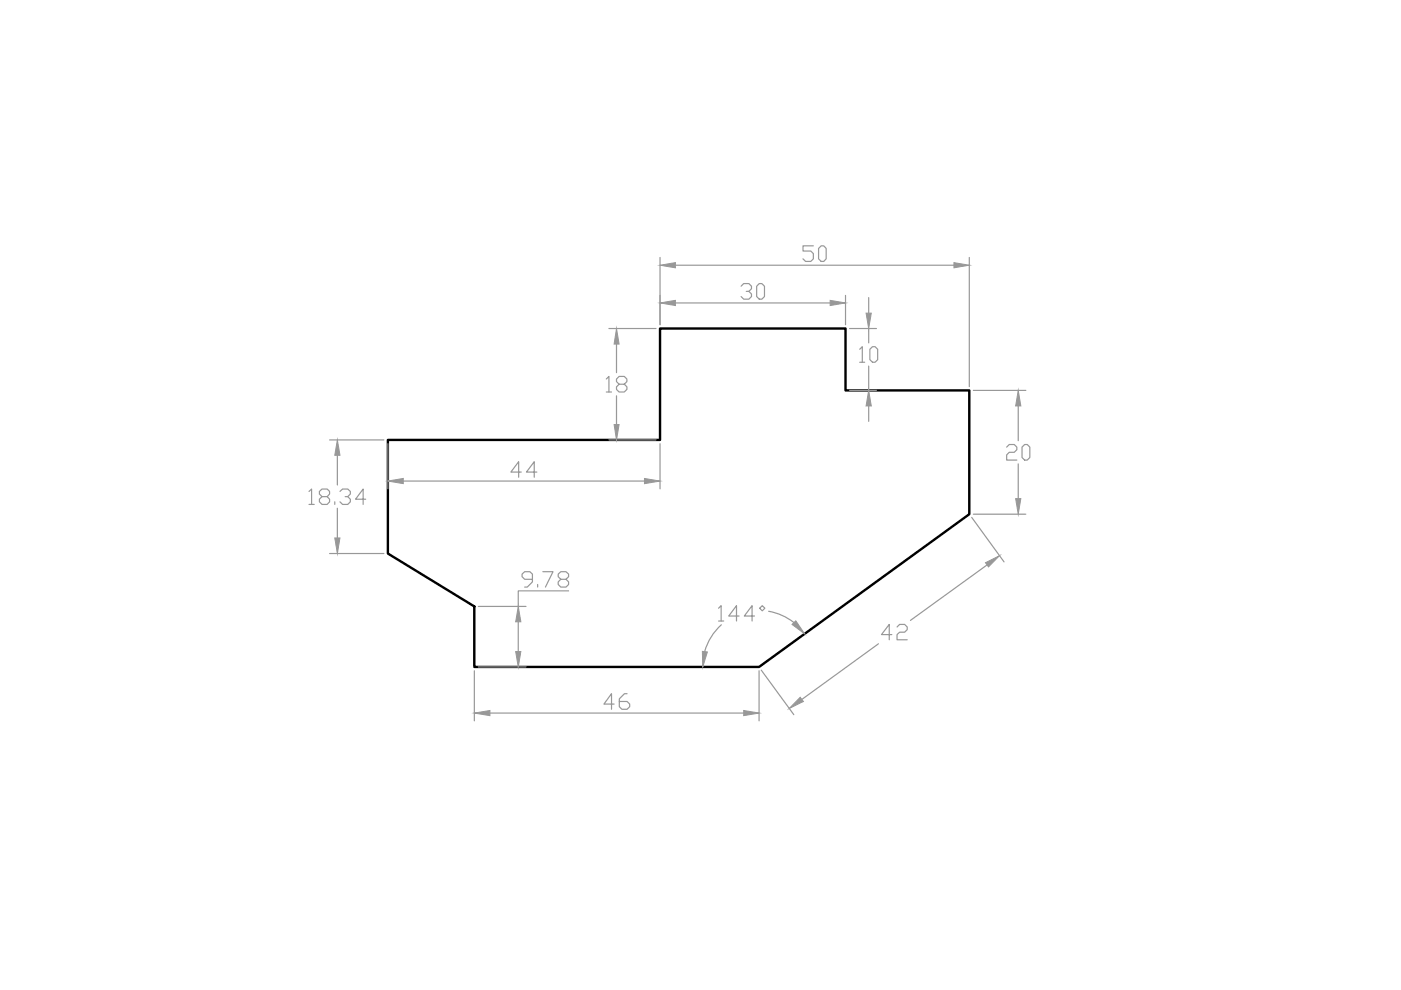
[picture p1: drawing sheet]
<svg xmlns="http://www.w3.org/2000/svg" width="297mm" height="210mm" viewBox="0 0 297 210" stroke-linecap="round" stroke-linejoin="round" font-family="sans-serif">
<!-- layer: 0 -->
<path d="M82.2 93.3h57.7v-23.6h39.4v13.1h26.2v26.2l-44.6 32.4h-60.3v-12.8l-18.4-11.2z" fill="none" stroke="#000" stroke-width=".51"/>
<!-- layer: Dim -->
<g fill="none" stroke="#989898" stroke-width=".25">
<path d="M139.9 54.6v14.2M143.2 56.2h59.1M172.5 52.1h-2.2v1.1h1.6l.6 .6v1.1l-.6 .5h-1.1l-.5-.5M173.6 52.7l.5-.6h.6l.5 .6v2.2l-.5 .5h-.6l-.5-.5zM205.5 54.6v27.4M129.1 69.7h10M130.7 73v6M143.2 64.2h32.8M157.1 60.7l.6-.6h1.1l.5 .6v.5l-.5 .6h-.6M158.8 61.8l.5 .5v.6l-.5 .5h-1.1l-.6-.5M160.4 60.7l.6-.6h.5l.6 .6v2.2l-.6 .5h-.5l-.6-.5zM179.3 62.6v6.2"/>
<path d="M180.1 69.7h5.7M182.3 74.1l.5-.6v3.3M182.3 76.8h1M184.2 63.1v3.3M184.2 69.7v3M184.2 77.6v5.2M184.4 74.1l.6-.6h.5l.6 .6v2.2l-.6 .5h-.5l-.6-.5zM69.9 93.3h11.5M71.5 96.5v6.3M82.2 94.1v9.5M128.6 80.4l.5-.6v3.3M128.6 83.1h1.1"/>
<path d="M129.1 93.3h10M130.7 83.9v6.1M131.3 81.5l-.6-.6v-.5l.6-.6h1.1l.5 .6v.5l-.5 .6h-1.1l-.6 .5v.6l.6 .5h1.1l.5-.5v-.6l-.5-.5M139.9 94.1v9.5M180.1 82.8h5.7M184.2 86.1v3.2M206.4 82.8h11.1M213.4 94.8l.6-.6h1l.6 .6v.5l-.6 .6h-1l-.6 .5v1.2h2.2M215.9 86.1v7.3M215.9 98.4v7.3M216.7 94.8l.5-.6h.6l.5 .6v2.2l-.5 .6h-.6l-.5-.6zM65.5 104.2l.6-.5v3.2"/>
<path d="M65.5 106.9h1.1M68.3 105.3l-.6-.6v-.5l.6-.5h1.1l.5 .5v.5l-.5 .6h-1.1l-.6 .5v.6l.6 .5h1.1l.5-.5v-.6l-.5-.5M69.9 117.4h11.5M71 106.4v.5M71.5 107.8v6.3M72.1 104.2l.5-.5h1.1l.6 .5v.5l-.6 .6h-.5M73.7 105.3l.6 .5v.6l-.6 .5h-1.1l-.5-.5M77.5 105.8h-2.1l1.6-2.1v3.2M85.5 102h51.1M110.5 100.1h-2.2l1.7-2.2v3.3M113.8 100.1h-2.2l1.7-2.2v3.3M206 109.7l6.9 9.4"/>
<path d="M206.4 109h11.1M209.3 119.8l-16.3 11.7M101.4 128.6h10.1M109.9 131.8v6.3M112.9 122.8h-1.7l-.5-.5v-.6l.5-.5h1.1l.6 .5v1.7l-1.1 1.1h-.6M114 123.9v.6M115.1 121.2h2.1l-1.6 3.3M118.9 122.8l-.6-.5v-.6l.6-.5h1.1l.6 .5v.6l-.6 .5h-1.1l-.6 .6v.5l.6 .6h1.1l.6-.6v-.5l-.6-.6M120.6 125.3h-10.7v3.3M152.3 129l.6-.6v3.3M152.3 131.7h1.1M152.9 132.5a12 12 0 0 0-3.5 5.6"/>
<path d="M156.7 130.6h-2.2l1.7-2.2v3.3M160 130.6h-2.2l1.7-2.2v3.3M161.1 129l.5-.6 .6 .6-.6 .5zM163 129.6a12 12 0 0 1 5.3 2.4M186.3 136.5l-16.3 11.8M189.1 134.5h-2.2l1.6-2.1v3.3M190.2 132.9l.5-.5h1.1l.5 .5v.6l-.5 .5h-1.1l-.5 .5v1.2h2.1M100.6 142.2v10.6M101.4 141.4h10.1M103.9 151.2h53.8M130.2 149.3h-2.2l1.7-2.2v3.3M133 147.1h-.6l-1.1 1.1v1.6l.6 .6h1.1l.5-.6v-.5l-.5-.6h-1.7"/>
<path d="M160.9 142.2v10.6M161.4 142.1l6.9 9.4"/>
</g>
<g fill="#989898" stroke="#989898" stroke-width=".21">
<path d="M71.5 93.3l.6 3.2h-1.1z"/>
<path d="M71 114.1h1.1l-.6 3.3z"/>
<path d="M130.7 69.7l.6 3.3h-1.1z"/>
<path d="M130.2 90h1.1l-.6 3.3z"/>
<path d="M139.9 64.2l3.3-.5v1.1z"/>
<path d="M176 63.7l3.3 .5-3.3 .6z"/>
<path d="M139.9 56.2l3.3-.5v1.1z"/>
<path d="M202.3 55.7l3.2 .5-3.2 .6z"/>
<path d="M184.2 82.8l.5 3.3h-1.1z"/>
<path d="M183.6 66.4h1.1l-.5 3.3z"/>
<path d="M215.9 82.8l.5 3.3h-1.1z"/>
<path d="M215.3 105.7h1.1l-.5 3.3z"/>
<path d="M109.3 138.1h1.1l-.5 3.3z"/>
<path d="M109.9 128.6l.5 3.2h-1.1z"/>
<path d="M100.6 151.2l3.3-.6v1.1z"/>
<path d="M157.7 150.6l3.2 .6-3.2 .5z"/>
<path d="M167.9 132.4l.8-.8 1.9 2.8z"/>
<path d="M148.9 138.1l1.1 .1-1 3.2z"/>
<path d="M169.7 147.8l.6 .9-3 1.5z"/>
<path d="M208.9 119.3l3-1.5-2.3 2.4z"/>
<path d="M82.2 102l3.3-.6v1.1z"/>
<path d="M136.6 101.4l3.3 .6-3.3 .5z"/>
</g>
</svg>
